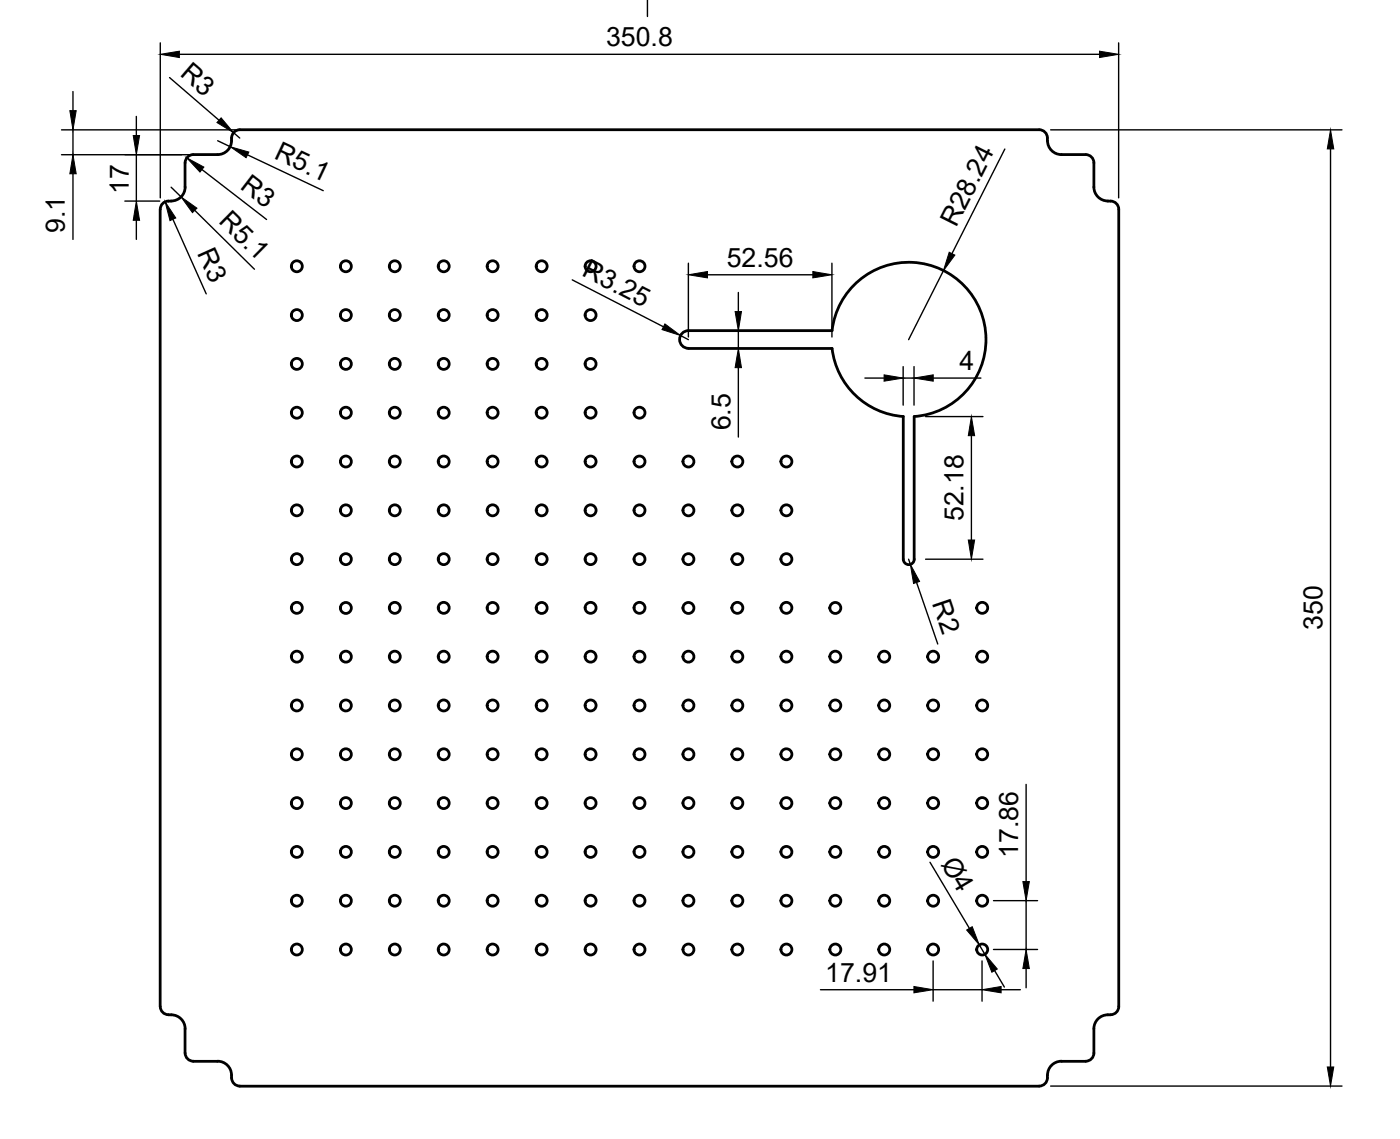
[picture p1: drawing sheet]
<svg xmlns="http://www.w3.org/2000/svg" width="256mm" height="208mm" viewBox="0 0 256 208" stroke-linecap="round" stroke-linejoin="round" font-family="sans-serif">
<defs><g id="words">
<g font-size="4.9">
<text x="110.9" y="8.5">350.8</text>
<text x="32.8" y="13.7" transform="rotate(41 32.8 13.7)">R3</text>
<text x="50" y="28.9" transform="rotate(25 50 28.9)">R5.1</text>
<text x="23.6" y="35.4" transform="rotate(-90 23.6 35.4)">17</text>
<text x="43.8" y="34.5" transform="rotate(38 43.8 34.5)">R3</text>
<text x="39.9" y="40.6" transform="rotate(45 39.9 40.6)">R5.1</text>
<text x="175" y="41.7" transform="rotate(-63 175 41.7)">R28.24</text>
<text x="11.9" y="42.6" transform="rotate(-90 11.9 42.6)">9.1</text>
<text x="36" y="46.4" transform="rotate(66 36 46.4)">R3</text>
<text x="106.3" y="50.4" transform="rotate(27 106.3 50.4)">R3.25</text>
<text x="133" y="48.8">52.56</text>
<text x="175.6" y="67.8">4</text>
<text x="133.7" y="78.8" transform="rotate(-90 133.7 78.8)">6.5</text>
<text x="176.3" y="95.4" transform="rotate(-90 176.3 95.4)">52.18</text>
<text x="170.5" y="110.4" transform="rotate(71 170.5 110.4)">R2</text>
<text x="242" y="115.3" transform="rotate(-90 242 115.3)">350</text>
<text x="172.1" y="158" transform="rotate(59 172.1 158)">Ø4</text>
<text x="186.3" y="157" transform="rotate(-90 186.3 157)">17.86</text>
<text x="151" y="179.7">17.91</text>
</g>
</g></defs>
<!-- layer: Visible -->
<g fill="none" stroke="#000" stroke-width=".51">
<path d="M33.9 29.8v4.4M33.9 34.2a2.65 2.65 0 0 1-3.1 2.6 1.49 1.49 0 0 0-1.5 1.5v145.9a1.65 1.65 0 0 0 2 1.5 2.55 2.55 0 0 1 2.6 2.6M42.4 25.2a2.62 2.62 0 0 1-2.6 3.1h-4.4a1.49 1.49 0 0 0-1.5 1.5M42.4 25.2a1.49 1.49 0 0 1 1.5-1.5h146.3a1.49 1.49 0 0 1 1.5 1.5M191.7 25.2a2.65 2.65 0 0 0 2.6 3.1h4.4a1.49 1.49 0 0 1 1.5 1.5v4.4a2.65 2.65 0 0 0 3 2.6 1.49 1.49 0 0 1 1.5 1.5v145.9a1.63 1.63 0 0 1-2 1.5 2.55 2.55 0 0 0-2.5 2.6v4.4a1.49 1.49 0 0 1-1.5 1.5M126 63.8h26.3M126 63.7a1.62 1.62 0 0 1-1.6-1.6 1.62 1.62 0 0 1 1.6-1.6h26.3a14.1 14.1 0 0 1 14.8-12.5 14.1 14.1 0 0 1 13.3 14 14.1 14.1 0 0 1-13.1 14.2v26.1M152.3 63.8a14.1 14.1 0 0 0 13 12.4v26.1M165.3 102.3a1.01 1.01 0 0 0 1 1 1.01 1.01 0 0 0 1-1M33.9 188.3v4.4M33.9 192.7a1.49 1.49 0 0 0 1.5 1.5M35.4 194.2h4.4"/>
<path d="M39.8 194.2a2.62 2.62 0 0 1 2.6 3.1M42.4 197.3a1.52 1.52 0 0 0 1.5 1.5l146.3-.1a1.49 1.49 0 0 0 1.5-1.4M194.2 194.2h4.5M194.3 194.2a2.65 2.65 0 0 0-2.6 3.1"/>
<circle cx="54.3" cy="57.7" r="1.01"/>
<circle cx="54.3" cy="48.7" r="1.01"/>
<circle cx="63.3" cy="48.7" r="1.01"/>
<circle cx="63.3" cy="57.7" r="1.01"/>
<circle cx="72.2" cy="57.7" r="1.01"/>
<circle cx="72.2" cy="48.7" r="1.01"/>
<circle cx="81.2" cy="48.7" r="1.01"/>
<circle cx="81.2" cy="57.7" r="1.01"/>
<circle cx="90.2" cy="48.7" r="1.01"/>
<circle cx="90.2" cy="57.7" r="1.01"/>
<circle cx="99.1" cy="48.7" r="1.01"/>
<circle cx="99.1" cy="57.7" r="1.01"/>
<circle cx="108.1" cy="48.7" r="1.01"/>
<circle cx="108.1" cy="57.7" r="1.01"/>
<circle cx="117" cy="48.7" r="1.01"/>
<circle cx="54.3" cy="75.5" r="1.01"/>
<circle cx="54.3" cy="66.6" r="1.01"/>
<circle cx="63.3" cy="66.6" r="1.01"/>
<circle cx="63.3" cy="75.5" r="1.01"/>
<circle cx="72.2" cy="66.6" r="1.01"/>
<circle cx="72.2" cy="75.5" r="1.01"/>
<circle cx="81.2" cy="66.6" r="1.01"/>
<circle cx="81.2" cy="75.5" r="1.01"/>
<circle cx="90.2" cy="66.6" r="1.01"/>
<circle cx="90.2" cy="75.5" r="1.01"/>
<circle cx="99.1" cy="66.6" r="1.01"/>
<circle cx="99.1" cy="75.5" r="1.01"/>
<circle cx="108.1" cy="66.6" r="1.01"/>
<circle cx="108.1" cy="75.5" r="1.01"/>
<circle cx="117" cy="75.5" r="1.01"/>
<circle cx="54.3" cy="93.4" r="1.01"/>
<circle cx="54.3" cy="84.5" r="1.01"/>
<circle cx="63.3" cy="93.4" r="1.01"/>
<circle cx="63.3" cy="84.5" r="1.01"/>
<circle cx="72.2" cy="93.4" r="1.01"/>
<circle cx="72.2" cy="84.5" r="1.01"/>
<circle cx="81.2" cy="93.4" r="1.01"/>
<circle cx="81.2" cy="84.5" r="1.01"/>
<circle cx="90.2" cy="84.5" r="1.01"/>
<circle cx="90.2" cy="93.4" r="1.01"/>
<circle cx="99.1" cy="84.5" r="1.01"/>
<circle cx="99.1" cy="93.4" r="1.01"/>
<circle cx="108.1" cy="93.4" r="1.01"/>
<circle cx="108.1" cy="84.5" r="1.01"/>
<circle cx="117" cy="93.4" r="1.01"/>
<circle cx="117" cy="84.5" r="1.01"/>
<circle cx="126" cy="84.5" r="1.01"/>
<circle cx="126" cy="93.4" r="1.01"/>
<circle cx="134.9" cy="84.5" r="1.01"/>
<circle cx="134.9" cy="93.4" r="1.01"/>
<circle cx="143.9" cy="84.5" r="1.01"/>
<circle cx="143.9" cy="93.4" r="1.01"/>
<circle cx="54.3" cy="102.3" r="1.01"/>
<circle cx="54.3" cy="111.2" r="1.01"/>
<circle cx="63.3" cy="111.3" r="1.01"/>
<circle cx="63.3" cy="102.3" r="1.01"/>
<circle cx="72.2" cy="102.3" r="1.01"/>
<circle cx="72.2" cy="111.2" r="1.01"/>
<circle cx="81.2" cy="111.2" r="1.01"/>
<circle cx="81.2" cy="102.3" r="1.01"/>
<circle cx="90.2" cy="111.3" r="1.01"/>
<circle cx="90.2" cy="102.3" r="1.01"/>
<circle cx="99.1" cy="102.3" r="1.01"/>
<circle cx="99.1" cy="111.3" r="1.01"/>
<circle cx="108.1" cy="111.2" r="1.01"/>
<circle cx="108.1" cy="102.3" r="1.01"/>
<circle cx="117" cy="111.2" r="1.01"/>
<circle cx="117" cy="102.3" r="1.01"/>
<circle cx="126" cy="111.3" r="1.01"/>
<circle cx="126" cy="102.3" r="1.01"/>
<circle cx="134.9" cy="111.2" r="1.01"/>
<circle cx="134.9" cy="102.3" r="1.01"/>
<circle cx="143.9" cy="111.2" r="1.01"/>
<circle cx="143.9" cy="102.3" r="1.01"/>
<circle cx="152.9" cy="111.3" r="1.01"/>
<circle cx="179.8" cy="111.2" r="1.01"/>
<circle cx="54.3" cy="120.2" r="1.01"/>
<circle cx="54.3" cy="138" r="1.01"/>
<circle cx="54.3" cy="129.1" r="1.01"/>
<circle cx="63.3" cy="138" r="1.01"/>
<circle cx="63.3" cy="129.1" r="1.01"/>
<circle cx="63.3" cy="120.2" r="1.01"/>
<circle cx="72.2" cy="138" r="1.01"/>
<circle cx="72.2" cy="120.2" r="1.01"/>
<circle cx="72.2" cy="129.1" r="1.01"/>
<circle cx="81.2" cy="129.1" r="1.01"/>
<circle cx="81.2" cy="138" r="1.01"/>
<circle cx="81.2" cy="120.2" r="1.01"/>
<circle cx="90.2" cy="120.2" r="1.01"/>
<circle cx="90.2" cy="129.1" r="1.01"/>
<circle cx="90.2" cy="138" r="1.01"/>
<circle cx="99.1" cy="138" r="1.01"/>
<circle cx="99.1" cy="120.2" r="1.01"/>
<circle cx="99.1" cy="129.1" r="1.01"/>
<circle cx="108.1" cy="138" r="1.01"/>
<circle cx="108.1" cy="129.1" r="1.01"/>
<circle cx="108.1" cy="120.2" r="1.01"/>
<circle cx="117" cy="129.1" r="1.01"/>
<circle cx="117" cy="120.2" r="1.01"/>
<circle cx="117" cy="138" r="1.01"/>
<circle cx="126" cy="138" r="1.01"/>
<circle cx="126" cy="129.1" r="1.01"/>
<circle cx="126" cy="120.2" r="1.01"/>
<circle cx="134.9" cy="120.2" r="1.01"/>
<circle cx="134.9" cy="138" r="1.01"/>
<circle cx="134.9" cy="129.1" r="1.01"/>
<circle cx="143.9" cy="129.1" r="1.01"/>
<circle cx="143.9" cy="138" r="1.01"/>
<circle cx="143.9" cy="120.2" r="1.01"/>
<circle cx="152.9" cy="129.1" r="1.01"/>
<circle cx="152.9" cy="138" r="1.01"/>
<circle cx="152.9" cy="120.2" r="1.01"/>
<circle cx="161.8" cy="120.2" r="1.01"/>
<circle cx="161.8" cy="138" r="1.01"/>
<circle cx="161.8" cy="129.1" r="1.01"/>
<circle cx="170.8" cy="120.2" r="1.01"/>
<circle cx="170.8" cy="138" r="1.01"/>
<circle cx="170.8" cy="129.1" r="1.01"/>
<circle cx="179.8" cy="129.1" r="1.01"/>
<circle cx="179.8" cy="138" r="1.01"/>
<circle cx="179.8" cy="120.2" r="1.01"/>
<circle cx="54.3" cy="147" r="1.01"/>
<circle cx="54.3" cy="155.9" r="1.01"/>
<circle cx="63.3" cy="147" r="1.01"/>
<circle cx="63.3" cy="155.9" r="1.01"/>
<circle cx="72.2" cy="147" r="1.01"/>
<circle cx="72.2" cy="155.9" r="1.01"/>
<circle cx="81.2" cy="155.9" r="1.01"/>
<circle cx="81.2" cy="147" r="1.01"/>
<circle cx="90.2" cy="155.9" r="1.01"/>
<circle cx="90.2" cy="147" r="1.01"/>
<circle cx="99.1" cy="155.9" r="1.01"/>
<circle cx="99.1" cy="147" r="1.01"/>
<circle cx="108.1" cy="155.9" r="1.01"/>
<circle cx="108.1" cy="147" r="1.01"/>
<circle cx="117" cy="155.9" r="1.01"/>
<circle cx="117" cy="147" r="1.01"/>
<circle cx="126" cy="155.9" r="1.01"/>
<circle cx="126" cy="147" r="1.01"/>
<circle cx="134.9" cy="147" r="1.01"/>
<circle cx="134.9" cy="155.9" r="1.01"/>
<circle cx="143.9" cy="147" r="1.01"/>
<circle cx="143.9" cy="155.9" r="1.01"/>
<circle cx="152.9" cy="147" r="1.01"/>
<circle cx="152.9" cy="155.9" r="1.01"/>
<circle cx="161.8" cy="147" r="1.01"/>
<circle cx="161.8" cy="155.9" r="1.01"/>
<circle cx="170.8" cy="155.9" r="1.01"/>
<circle cx="170.8" cy="147" r="1.01"/>
<circle cx="179.8" cy="155.9" r="1.01"/>
<circle cx="179.8" cy="147" r="1.01"/>
<circle cx="54.3" cy="164.8" r="1.01"/>
<circle cx="54.3" cy="173.8" r="1.01"/>
<circle cx="63.3" cy="164.8" r="1.01"/>
<circle cx="63.3" cy="173.8" r="1.01"/>
<circle cx="72.2" cy="164.8" r="1.01"/>
<circle cx="72.2" cy="173.8" r="1.01"/>
<circle cx="81.2" cy="164.8" r="1.01"/>
<circle cx="81.2" cy="173.8" r="1.01"/>
<circle cx="90.2" cy="164.8" r="1.01"/>
<circle cx="90.2" cy="173.8" r="1.01"/>
<circle cx="99.1" cy="164.8" r="1.01"/>
<circle cx="99.1" cy="173.8" r="1.01"/>
<circle cx="108.1" cy="164.8" r="1.01"/>
<circle cx="108.1" cy="173.8" r="1.01"/>
<circle cx="117" cy="164.8" r="1.01"/>
<circle cx="117" cy="173.8" r="1.01"/>
<circle cx="126" cy="164.8" r="1.01"/>
<circle cx="126" cy="173.8" r="1.01"/>
<circle cx="134.9" cy="173.8" r="1.01"/>
<circle cx="134.9" cy="164.8" r="1.01"/>
<circle cx="143.9" cy="164.8" r="1.01"/>
<circle cx="143.9" cy="173.8" r="1.01"/>
<circle cx="152.9" cy="173.8" r="1.01"/>
<circle cx="152.9" cy="164.8" r="1.01"/>
<circle cx="161.8" cy="173.8" r="1.01"/>
<circle cx="161.8" cy="164.8" r="1.01"/>
<circle cx="170.8" cy="173.8" r="1.01"/>
<circle cx="170.8" cy="164.8" r="1.01"/>
<circle cx="179.8" cy="164.8" r="1.01"/>
<circle cx="179.8" cy="173.8" r="1.01"/>
</g>
<!-- layer: BORDER -->
<path d="M118.5 0v3" fill="none" stroke="#000" stroke-width=".25"/>
<!-- layer: FD_Dimensions -->
<g fill="none" stroke="#000" stroke-width=".25">
<path d="M13.4 16.8v3.4M29.3 7.8v28.4M31 14.2l9.1 7.8M32.8 9.9h168.4M204.7 7.8v28.4M11.3 23.8h39.7M11.3 28.3h26.4M13.4 23.8v4.5M13.4 31.8v12M22.9 36.8h6.3M25 21.3v3.5M25 28.3v8.5"/>
<path d="M31.3 34.3l1.8 1.7M35.6 38.5l11 10.8M37 31l11.8 9.2M39.8 25.8l2.3 1.1M42.7 24.3l1.2 1M45.3 28.3l13.9 6.6M183.9 27.3l-9.7 19.1M192.3 23.8h53.3M243.5 27.3v168M25 40.3v3.5M31.6 40.1l6.1 13.7M104.7 51.2l16.7 8.6"/>
<path d="M126 48.2v13.5M129.5 50.3h19.3M135.1 53.5v3.5M152.2 48.2v13.5M172.7 49.5l-6.4 12.7M124.5 61.4l1.5 .8M135.1 60.5v3.3M135.1 67.3v12.7M158.3 69.2h3.5M165.3 67.1v7M165.3 69.2h2M167.3 67.1v7"/>
<path d="M169.4 76.2h10.5M170.8 69.2h8.7M177.8 79.7v19.1M166.3 102.3l.3 1M167.7 106.6l3.9 11.2M169.4 102.3h10.5M170.2 157.8l7.2 12.1M187.8 143.5v17.8M170.8 175.8v7.4M179.2 172.9l1 1.7M179.7 175.8v7.4M181.8 173.7h8.1"/>
<path d="M181.8 164.8h8.1M182 177.6l1.8 3M187.8 164.8v8.9M187.8 177.2v3.6M150.2 181.1h17.1M170.8 181.1h8.9M183.2 181.1h3.5M192.3 198.7h53.3"/>
</g>
<g fill="#000" stroke="#000" stroke-width=".18">
<path d="M29.3 9.9l3.5-.5v1.1zM201.2 9.4l3.5 .5-3.5 .6zM12.8 20.2h1.1l-.5 3.6zM13.4 28.3l.5 3.5h-1.1zM24.4 24.8h1.1l-.5 3.5zM30.2 36.9l2 3-1.1 .5zM33.1 36l2.9 2.1-.8 .8zM34.2 28.9l3.1 1.7-.7 .9zM40.5 21.6l2.2 2.7-3-1.9zM42.1 26.9l3.4 .9-.5 1.1zM243.5 23.8l.6 3.5h-1.2zM25 36.8l.5 3.5h-1.1z"/>
<path d="M121.7 59.3l2.8 2.1-3.3-1.1zM126 50.3l3.5-.6v1.2zM134.5 57h1.2l-.6 3.5zM148.8 49.7l3.4 .6-3.4 .6zM173.7 46.2l1 .5-2 2.8zM135.1 63.8l.6 3.5h-1.2zM161.8 68.6l3.5 .6-3.5 .6zM167.3 69.2l3.5-.6v1.2zM177.8 76.2l.6 3.5h-1.2zM177.2 98.8h1.2l-.6 3.5zM166.6 103.3l1.7 3.1-1.1 .4zM176.9 170.2l1-.6 1.3 3.3z"/>
<path d="M180.2 174.6l2.3 2.7-1 .6zM187.8 173.7l.6 3.5h-1.2zM187.2 161.3h1.2l-.6 3.5zM167.3 180.5l3.5 .6-3.5 .6zM179.7 181.1l3.5-.6v1.2zM242.9 195.3h1.2l-.6 3.4z"/>
</g>
<use href="#words"/>
</svg>
